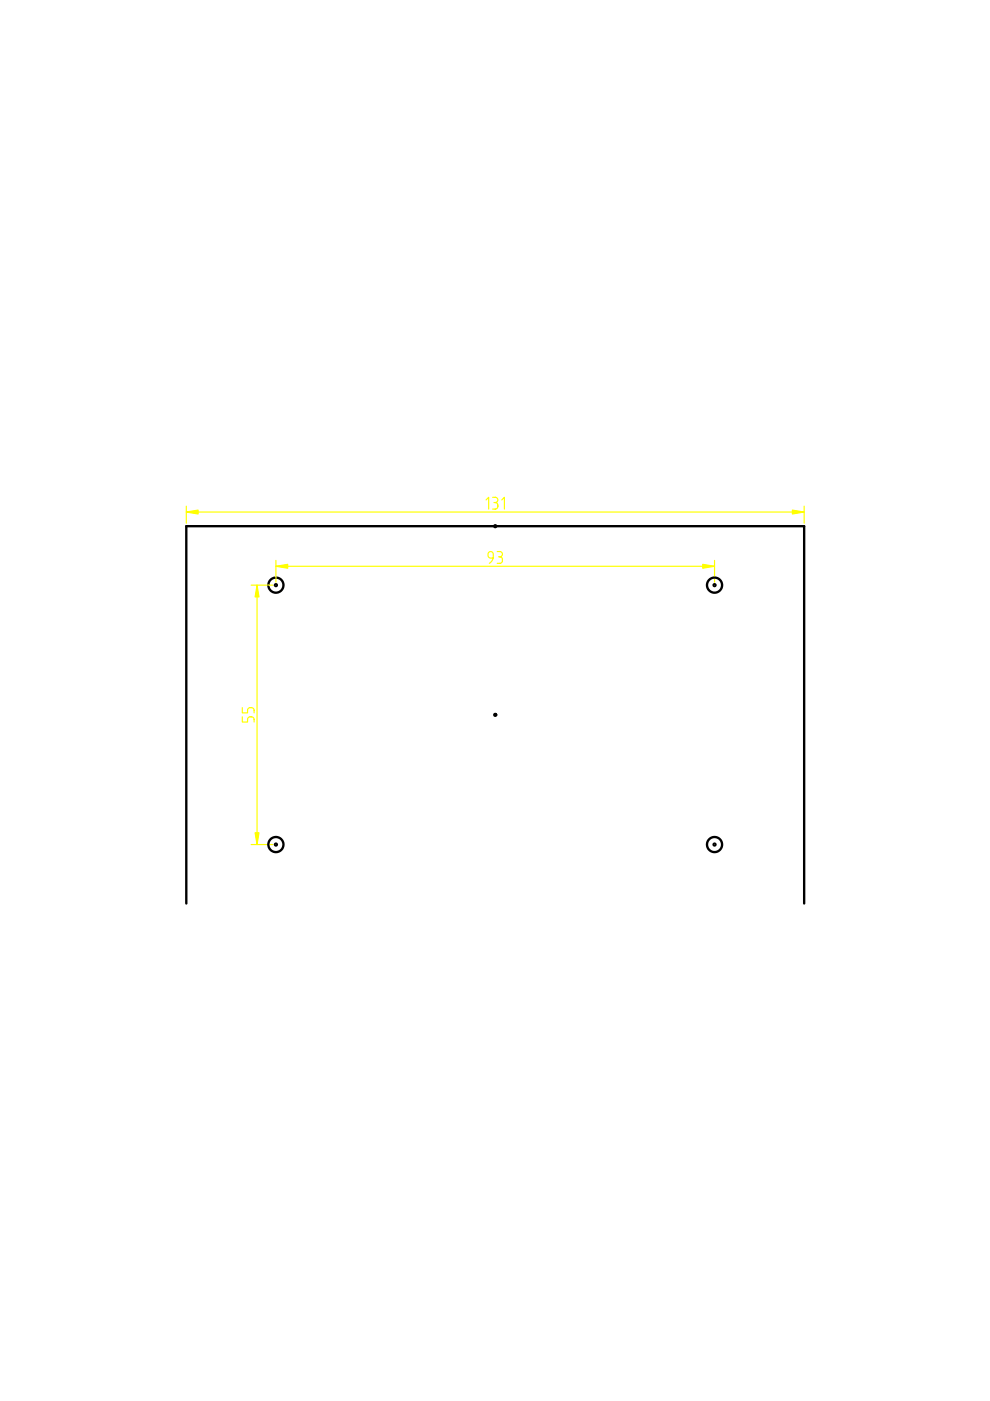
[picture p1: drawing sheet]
<svg xmlns="http://www.w3.org/2000/svg" width="210mm" height="297mm" viewBox="0 0 210 297" stroke-linecap="round" stroke-linejoin="round" font-family="sans-serif">
<circle cx="58.5" cy="124.1" r="1.6" fill="none" stroke="#000" stroke-width=".5"/>
<path d="M58.5 120.1h93" fill="none" stroke="#ff0" stroke-width=".25"/>
<path d="M58.5 120.1l2.5-.5v.9z" fill="#ff0"/>
<path d="M58.5 120.1l2.5-.5v.9z" fill="#ff0" stroke="#ff0" stroke-width=".25"/>
<path d="M149 119.6l2.5 .5-2.5 .4z" fill="#ff0"/>
<path d="M149 119.6l2.5 .5-2.5 .4z" fill="#ff0" stroke="#ff0" stroke-width=".25"/>
<path d="M58.5 118.8v4.6M104.5 118.3h-.5a.67 .67 0 0 1-.5-.8 .67 .67 0 0 1 .8-.5 1.72 1.72 0 0 1-.6 2.4M105.4 116.9h.6a.56 .56 0 0 1 .5 .6 .56 .56 0 0 1-.5 .5M105.7 118h.3M106 118a.71 .71 0 0 1 .5 .7 .71 .71 0 0 1-.5 .7h-.6M151.5 118.8v4.6M54.5 124.1v55" fill="none" stroke="#ff0" stroke-width=".25"/>
<circle cx="151.5" cy="124.1" r="1.6" fill="none" stroke="#000" stroke-width=".5"/>
<path d="M54.5 124.1l.4 2.5h-.8z" fill="#ff0"/>
<path d="M54.5 124.1l.4 2.5h-.8z" fill="#ff0" stroke="#ff0" stroke-width=".25"/>
<path d="M54.1 176.6h.8l-.4 2.5z" fill="#ff0"/>
<path d="M54.1 176.6h.8l-.4 2.5z" fill="#ff0" stroke="#ff0" stroke-width=".25"/>
<path d="M39.5 108.6h131M53.2 124.1h4.7M51.4 152v1.1h1.1v-.6a.71 .71 0 0 1 .7-.5 .71 .71 0 0 1 .7 .5v.6M51.4 150v1.1h1.1v-.5a.71 .71 0 0 1 .7-.6 .71 .71 0 0 1 .7 .6v.5M53.2 179.1h4.7" fill="none" stroke="#ff0" stroke-width=".25"/>
<g fill="none" stroke="#000" stroke-width=".5">
<circle cx="58.5" cy="124.1" r=".2"/>
<circle cx="151.5" cy="124.1" r=".2"/>
<circle cx="105" cy="151.6" r=".2"/>
<circle cx="58.5" cy="179.1" r="1.6"/>
<circle cx="58.5" cy="179.1" r=".2"/>
<circle cx="151.5" cy="179.1" r="1.6"/>
<circle cx="151.5" cy="179.1" r=".2"/>
</g>
<path d="M39.5 108.6l2.5-.5v.9z" fill="#ff0"/>
<path d="M39.5 108.6l2.5-.5v.9z" fill="#ff0" stroke="#ff0" stroke-width=".25"/>
<path d="M168 108.1l2.5 .5-2.5 .4z" fill="#ff0"/>
<path d="M168 108.1l2.5 .5-2.5 .4z" fill="#ff0" stroke="#ff0" stroke-width=".25"/>
<path d="M39.5 107.3v3.6M103.1 106l.5-.6v2.5M104.4 105.4h.6a.56 .56 0 0 1 .6 .6 .56 .56 0 0 1-.6 .5M104.7 106.5h.3M105 106.5a.71 .71 0 0 1 .6 .7 .71 .71 0 0 1-.6 .7h-.6M106.4 106l.5-.6v2.5M170.5 107.3v3.6" fill="none" stroke="#ff0" stroke-width=".25"/>
<g fill="none" stroke="#000" stroke-width=".5">
<path d="M39.5 191.6v-80h131v80"/>
<circle cx="105" cy="111.6" r=".2"/>
</g>
</svg>
